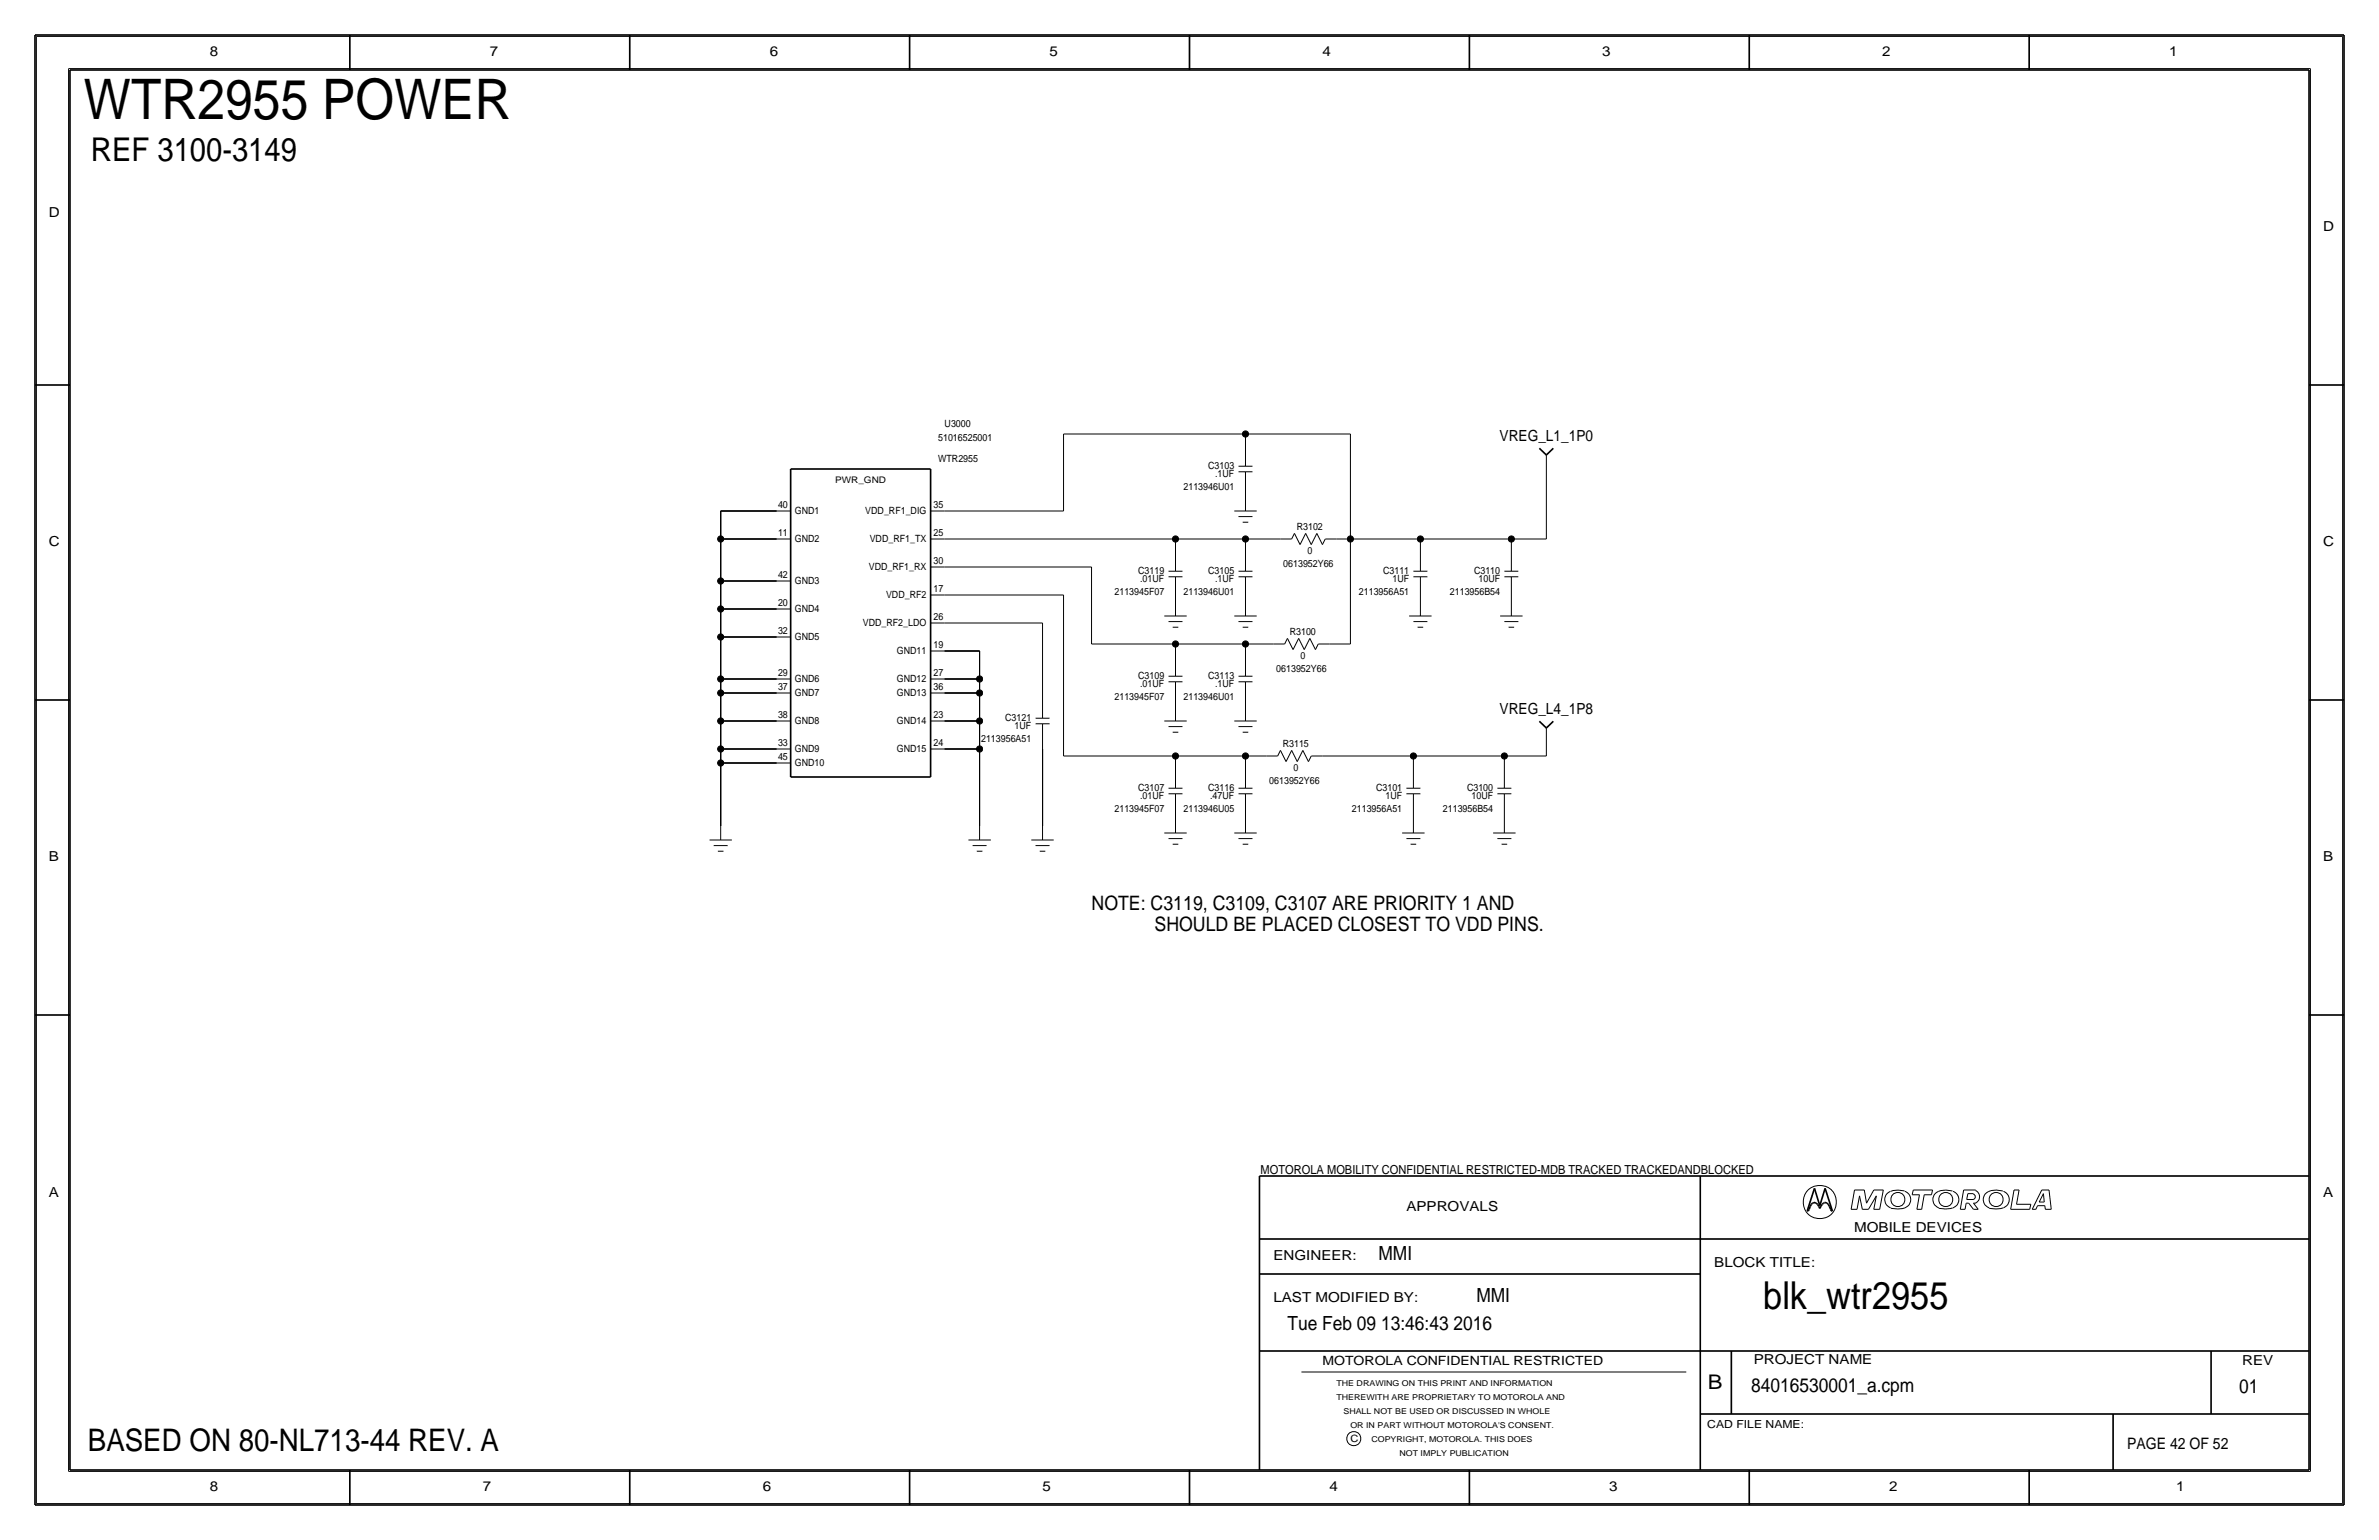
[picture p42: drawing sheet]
<svg xmlns="http://www.w3.org/2000/svg" width="432mm" height="279mm" viewBox="0 0 432 279" stroke-linecap="round" stroke-linejoin="round" font-family="sans-serif">
<defs><g id="words">
<text font-size="10.1" x="15.2" y="21.6">WTR2955 POWER</text>
<text font-size="7" x="320" y="237.5">blk_wtr2955</text>
<text font-size="5.9" x="16.5" y="29.2">REF 3100-3149</text>
<text font-size="5.6" x="16" y="263.3">BASED ON 80-NL713-44 REV. A</text>
<text font-size="3.7" x="310" y="252.1">B</text>
<g font-size="3.6">
<text x="198.1" y="165.1">NOTE: C3119, C3109, C3107 ARE PRIORITY 1 AND</text>
<text x="209.5" y="168.9">SHOULD BE PLACED CLOSEST TO VDD PINS.</text>
</g>
<g font-size="3.5">
<text x="250.2" y="228.6">MMI</text>
<text x="268" y="236.2">MMI</text>
<text x="233.7" y="241.3">Tue Feb 09 13:46:43 2016</text>
<text x="317.9" y="252.6">84016530001_a.cpm</text>
<text x="406.4" y="252.7">01</text>
</g>
<text font-size="2.9" x="386.1" y="262.9">PAGE 42 OF 52</text>
<g font-size="2.8">
<text x="272.2" y="80">VREG_L1_1P0</text>
<text x="272.2" y="129.5">VREG_L4_1P8</text>
</g>
<g font-size="2.5">
<text x="38.1" y="10.2">8</text>
<text x="88.9" y="10.2">7</text>
<text x="139.7" y="10.2">6</text>
<text x="190.5" y="10.2">5</text>
<text x="240" y="10.2">4</text>
<text x="290.8" y="10.2">3</text>
<text x="341.6" y="10.2">2</text>
<text x="393.7" y="10.2">1</text>
<text x="8.9" y="39.4">D</text>
<text x="421.6" y="41.9">D</text>
<text x="8.9" y="99.1">C</text>
<text x="421.6" y="99.1">C</text>
<text x="8.9" y="156.2">B</text>
<text x="421.6" y="156.2">B</text>
<text x="8.9" y="217.2">A</text>
<text x="255.3" y="219.7">APPROVALS</text>
<text x="421.6" y="217.2">A</text>
<text x="336.5" y="223.5">MOBILE DEVICES</text>
<text x="231.1" y="228.6">ENGINEER:</text>
<text x="311.1" y="229.9">BLOCK TITLE:</text>
<text x="231.1" y="236.2">LAST MODIFIED BY:</text>
<text x="318.3" y="247.5">PROJECT NAME</text>
<text x="407" y="247.6">REV</text>
<text x="38.1" y="270.5">8</text>
<text x="87.6" y="270.5">7</text>
<text x="138.4" y="270.5">6</text>
<text x="189.2" y="270.5">5</text>
<text x="241.3" y="270.5">4</text>
<text x="292.1" y="270.5">3</text>
<text x="342.9" y="270.5">2</text>
<text x="395" y="270.5">1</text>
</g>
<g font-size="2.3">
<text x="228.8" y="213.1">MOTOROLA MOBILITY CONFIDENTIAL RESTRICTED-MDB TRACKED TRACKEDANDBLOCKED</text>
<text x="240" y="247.6">MOTOROLA CONFIDENTIAL RESTRICTED</text>
</g>
<text font-size="2" x="309.9" y="259.1">CAD FILE NAME:</text>
<g font-size="1.8">
<text x="171.5" y="77.5">U3000</text>
<text x="170.3" y="80">51016525001</text>
<text x="170.3" y="83.8">WTR2955</text>
<text x="214.8" y="88.9">2113946U01</text>
<text x="219.3" y="85.1">C3103</text>
<text x="220.5" y="86.6">.1UF</text>
<text x="141.2" y="92.2">40</text>
<text x="144.3" y="93.3">GND1</text>
<text x="157.1" y="93.3">VDD_RF1_DIG</text>
<text x="169.4" y="92.2">35</text>
<text x="141.2" y="97.3">11</text>
<text x="144.3" y="98.4">GND2</text>
<text x="157.9" y="98.4">VDD_RF1_TX</text>
<text x="169.4" y="97.3">25</text>
<text x="235.4" y="96.2">R3102</text>
<text x="237.3" y="100.4">0</text>
<text x="141.2" y="104.9">42</text>
<text x="144.3" y="106">GND3</text>
<text x="157.7" y="103.5">VDD_RF1_RX</text>
<text x="169.4" y="107.4">17</text>
<text x="169.4" y="102.4">30</text>
<text x="202.3" y="108">2113945F07</text>
<text x="206.6" y="104.1">C3119</text>
<text x="206.9" y="105.7">.01UF</text>
<text x="214.8" y="108">2113946U01</text>
<text x="219.3" y="104.1">C3105</text>
<text x="220.5" y="105.7">.1UF</text>
<text x="232.9" y="102.9">0613952Y66</text>
<text x="246.7" y="108">2113956A51</text>
<text x="251" y="104.1">C3111</text>
<text x="252.7" y="105.7">1UF</text>
<text x="263.2" y="108">2113956B54</text>
<text x="267.5" y="104.1">C3110</text>
<text x="268.4" y="105.7">10UF</text>
<text x="141.2" y="110">20</text>
<text x="144.3" y="111.1">GND4</text>
<text x="156.6" y="113.6">VDD_RF2_LDO</text>
<text x="160.8" y="108.6">VDD_RF2</text>
<text x="169.4" y="112.5">26</text>
<text x="141.2" y="115.1">32</text>
<text x="144.3" y="116.2">GND5</text>
<text x="162.8" y="118.7">GND11</text>
<text x="169.4" y="117.6">19</text>
<text x="234.1" y="115.2">R3100</text>
<text x="236" y="119.5">0</text>
<text x="141.2" y="125.2">37</text>
<text x="141.2" y="122.7">29</text>
<text x="144.3" y="123.8">GND6</text>
<text x="162.8" y="123.8">GND12</text>
<text x="169.4" y="125.2">36</text>
<text x="169.4" y="122.7">27</text>
<text x="206.6" y="123.2">C3109</text>
<text x="206.9" y="124.7">.01UF</text>
<text x="219.3" y="123.2">C3113</text>
<text x="220.5" y="124.7">.1UF</text>
<text x="231.7" y="121.9">0613952Y66</text>
<text x="141.2" y="130.3">38</text>
<text x="144.3" y="131.4">GND8</text>
<text x="144.3" y="126.3">GND7</text>
<text x="162.8" y="131.4">GND14</text>
<text x="162.8" y="126.3">GND13</text>
<text x="169.4" y="130.3">23</text>
<text x="182.5" y="130.8">C3121</text>
<text x="202.3" y="127">2113945F07</text>
<text x="214.8" y="127">2113946U01</text>
<text x="141.2" y="137.9">45</text>
<text x="141.2" y="135.4">33</text>
<text x="144.3" y="136.5">GND9</text>
<text x="162.8" y="136.5">GND15</text>
<text x="169.4" y="135.4">24</text>
<text x="178.1" y="134.6">2113956A51</text>
<text x="184.2" y="132.3">1UF</text>
<text x="232.8" y="135.5">R3115</text>
<text x="144.3" y="139">GND10</text>
<text x="206.6" y="143.5">C3107</text>
<text x="219.3" y="143.5">C3116</text>
<text x="230.4" y="142.2">0613952Y66</text>
<text x="234.8" y="139.8">0</text>
<text x="249.8" y="143.5">C3101</text>
<text x="266.3" y="143.5">C3100</text>
<text x="202.3" y="147.3">2113945F07</text>
<text x="206.9" y="145">.01UF</text>
<text x="214.8" y="147.3">2113946U05</text>
<text x="219.6" y="145">.47UF</text>
<text x="245.4" y="147.3">2113956A51</text>
<text x="251.5" y="145">1UF</text>
<text x="261.9" y="147.3">2113956B54</text>
<text x="267.1" y="145">10UF</text>
<text x="245.1" y="261.6">C</text>
</g>
<text font-size="1.6" x="151.6" y="87.6">PWR_GND</text>
<g font-size="1.5">
<text x="242.6" y="251.5">THE DRAWING ON THIS PRINT AND INFORMATION</text>
<text x="242.6" y="254">THEREWITH ARE PROPRIETARY TO MOTOROLA AND</text>
<text x="243.8" y="256.5">SHALL NOT BE USED OR DISCUSSED IN WHOLE</text>
<text x="245.1" y="259.1">OR IN PART WITHOUT MOTOROLA'S CONSENT.</text>
<text x="248.9" y="261.6">COPYRIGHT, MOTOROLA. THIS DOES</text>
<text x="254" y="264.2">NOT IMPLY PUBLICATION</text>
</g>
</g></defs>
<!-- layer: Nets -->
<g fill="none" stroke="#000" stroke-width=".18">
<path d="M193 78.7h33.1zM193 78.7v14zM226.1 78.7v1.3zM226.1 78.7h19zM245.1 78.7v19.1zM130.8 97.8h10.2zM130.8 92.7h10.2zM130.8 97.8v7.6zM130.8 92.7v5.1zM171.4 97.8h42zM171.4 92.7h21.6zM213.4 97.8v1.3z"/>
<path d="M213.4 97.8h12.7zM226.1 97.8v1.3zM226.1 97.8h6.3zM242.6 97.8h2.5zM245.1 97.8h12.7zM245.1 97.8v19zM257.8 97.8v1.3zM257.8 97.8h16.5zM274.3 97.8v1.3zM274.3 97.8h6.4zM280.7 85.1v12.7zM130.8 115.6h10.2z"/>
<path d="M130.8 110.5h10.2zM130.8 105.4h10.2zM130.8 115.6v7.6zM130.8 110.5v5.1zM130.8 105.4v5.1zM171.4 102.9h26.7zM171.4 118.1h6.4zM171.4 107.9h21.6zM171.5 113h17.7zM177.8 118.1v5.1zM189.2 113v12.7zM193 107.9v29.3z"/>
<path d="M198.1 102.9v13.9zM198.1 116.8h15.3zM213.4 116.8v1.3zM213.4 116.8h12.7zM226.1 116.8v1.3zM226.1 116.8h5zM241.3 116.8h3.8zM130.8 138.4h10.2zM130.8 135.9h10.2zM130.8 130.8h10.2zM130.8 125.7h10.2zM130.8 123.2h10.2z"/>
<path d="M130.8 138.4v11.5zM130.8 135.9v2.5zM130.8 130.8v5.1zM130.8 125.7v5.1zM130.8 123.2v2.5zM171.4 123.2h6.4zM171.4 125.7h6.4zM171.4 135.9h6.4zM171.4 130.8h6.4zM177.8 123.2v2.5zM177.8 135.9v14zM177.8 125.7v5.1z"/>
<path d="M177.8 130.8v5.1zM189.2 135.9v14zM193 137.2h20.4zM213.4 137.2v1.2zM213.4 137.2h12.7zM226.1 137.2v1.2zM226.1 137.2h3.8zM240 137.2h16.5zM256.5 137.2h16.5zM256.5 137.2v1.2zM273 137.2v1.2zM273 137.2h7.7z"/>
<path d="M280.7 134.6v2.6z"/>
</g>
<g fill="#000" stroke="#000" stroke-width=".18">
<circle cx="226.1" cy="78.7" r=".56"/>
<circle cx="130.8" cy="97.8" r=".56"/>
<circle cx="213.4" cy="97.8" r=".56"/>
<circle cx="226.1" cy="97.8" r=".56"/>
<circle cx="245.1" cy="97.8" r=".56"/>
<circle cx="257.8" cy="97.8" r=".56"/>
<circle cx="274.3" cy="97.8" r=".56"/>
<circle cx="130.8" cy="110.5" r=".56"/>
<circle cx="130.8" cy="115.6" r=".56"/>
<circle cx="130.8" cy="105.4" r=".56"/>
<circle cx="213.4" cy="116.8" r=".56"/>
<circle cx="226.1" cy="116.8" r=".56"/>
<circle cx="130.8" cy="125.7" r=".56"/>
<circle cx="130.8" cy="130.8" r=".56"/>
<circle cx="130.8" cy="123.2" r=".56"/>
<circle cx="130.8" cy="135.9" r=".56"/>
<circle cx="130.8" cy="138.4" r=".56"/>
<circle cx="177.8" cy="125.7" r=".56"/>
<circle cx="177.8" cy="135.9" r=".56"/>
<circle cx="177.8" cy="123.2" r=".56"/>
<circle cx="177.8" cy="130.8" r=".56"/>
<circle cx="213.4" cy="137.2" r=".56"/>
<circle cx="226.1" cy="137.2" r=".56"/>
<circle cx="256.5" cy="137.2" r=".56"/>
<circle cx="273" cy="137.2" r=".56"/>
</g>
<!-- layer: Components -->
<g fill="none" stroke="#000" stroke-width=".18">
<path d="M141 92.7h2.5zM141 97.8h2.5zM168.9 97.8h2.5zM168.9 92.7h2.5zM213.4 99.1v4.5zM224 92.7h4.1zM224.8 84.6h2.5zM224.8 85.6h2.5zM224.8 93.7h2.5zM225.6 94.7h1zM226.1 85.6v4.6zM226.1 80v4.6z"/>
<path d="M226.1 90.2v2.5zM226.1 99.1v4.5zM232.4 97.8h2zM234.9 96.8l-.5 1zM235 96.8l1 2zM237 96.8l-1 2zM237 96.8l1 2zM239 96.8l-1 2zM239 96.8l1 2zM240.5 97.8h2.1zM240.5 97.8l-.5 1zM257.8 99.1v4.5z"/>
<path d="M274.3 99.1v4.5zM280.7 82.6v2.5zM141 115.6h2.5zM141 110.5h2.5zM141 105.4h2.5zM168.9 113h2.5zM168.9 118.1h2.5zM168.9 107.9h2.5zM168.9 102.9h2.5zM211.3 111.8h4.1zM212.1 103.6h2.5zM212.1 104.6h2.5z"/>
<path d="M212.1 112.8h2.5zM212.9 113.8h1zM213.4 104.6v4.6zM213.4 109.2v2.6zM213.4 118.1v4.6zM224 111.8h4.1zM224.8 103.6h2.5zM224.8 104.6h2.5zM224.8 112.8h2.5zM225.6 113.8h1zM226.1 104.6v4.6zM226.1 109.2v2.6z"/>
<path d="M226.1 118.1v4.6zM231.1 116.8h2.1zM233.7 115.8l-.5 1zM233.7 115.8l1 2.1zM235.7 115.8l-1 2.1zM235.7 115.8l1 2.1zM237.7 115.8l-1 2.1zM237.7 115.8l1.1 2.1zM239.3 116.8l-.5 1.1zM239.3 116.8h2zM255.8 111.8h4zM256.5 103.6h2.6z"/>
<path d="M256.5 104.6h2.6zM256.5 112.8h2.6zM257.3 113.8h1zM257.8 104.6v4.6zM257.8 109.2v2.6zM272.3 111.8h4.1zM273 103.6h2.6zM273.1 104.6h2.5zM273.1 112.8h2.5zM273.8 113.8h1zM274.3 104.6v4.6zM274.3 109.2v2.6z"/>
<path d="M141 138.4h2.5zM141 130.8h2.5zM141 135.9h2.5zM141 125.7h2.5zM141 123.2h2.5zM168.9 130.8h2.5zM168.9 135.9h2.5zM168.9 125.7h2.5zM168.9 123.2h2.5zM188 130.3h2.5zM188 131.3h2.5zM189.2 131.3v4.6z"/>
<path d="M189.2 125.7v4.6zM211.3 130.8h4.1zM212.1 122.7h2.5zM212.1 123.7h2.5zM212.1 131.8h2.5zM212.9 132.8h1zM213.4 138.4v4.6zM213.4 123.7v4.6zM213.4 128.3v2.5zM224 130.8h4.1zM224.8 122.7h2.5zM224.8 123.7h2.5z"/>
<path d="M224.8 131.8h2.5zM225.6 132.8h1zM226.1 138.4v4.6zM226.1 123.7v4.6zM226.1 128.3v2.5zM229.9 137.2h2zM232.4 136.1l-.5 1.1zM232.4 136.1l1 2.1zM234.4 136.1l-1 2.1zM234.4 136.1l1.1 2.1zM236.5 136.1l-1 2.1zM236.5 136.1l1 2.1z"/>
<path d="M238 137.2l-.5 1zM238 137.2h2zM256.5 138.4v4.6zM273 138.4v4.6zM280.7 132.1v2.5zM128.8 152.4h4zM129.5 153.4h2.6zM130.3 154.4h1zM130.8 149.9v2.5zM175.8 152.4h4zM176.5 153.4h2.6zM177.3 154.4h1z"/>
<path d="M177.8 149.9v2.5zM187.2 152.4h4.1zM188 153.4h2.5zM188.7 154.4h1zM189.2 149.9v2.5zM211.3 151.1h4.1zM212.1 143h2.5zM212.1 144h2.5zM212.1 152.1h2.5zM212.9 153.2h1zM213.4 144v4.6zM213.4 148.6v2.5z"/>
<path d="M224 151.1h4.1zM224.8 143h2.5zM224.8 144h2.5zM224.8 152.1h2.5zM225.6 153.2h1zM226.1 144v4.6zM226.1 148.6v2.5zM254.5 151.1h4.1zM255.3 143h2.5zM255.3 144h2.5zM255.3 152.1h2.5zM256 153.2h1z"/>
<path d="M256.5 144v4.6zM256.5 148.6v2.5zM271 151.1h4.1zM271.8 144h2.5zM271.8 152.1h2.5zM271.8 143h2.5zM272.5 153.2h1.1zM273 144v4.6zM273 148.6v2.5z"/>
</g>
<path d="M143.5 85.1v55.9zM143.5 85.1h25.4zM168.9 85.1v55.9zM279.4 81.3l1.3 1.2zM280.7 82.6l1.2-1.3zM279.4 130.9l1.3 1.2zM280.7 132.1l1.2-1.2zM143.5 141h25.4z" fill="none" stroke="#000" stroke-width=".3"/>
<!-- layer: Page Border and Title Block -->
<g fill="none" stroke="#000" stroke-width=".3">
<path d="M6.3 6.4v266.7zM6.4 6.4h419zM12.7 12.7h406.4zM12.7 12.7v254zM63.5 6.4v6.3zM114.3 6.4v6.3zM165.1 6.4v6.3zM215.9 6.3v6.4zM266.7 6.4v6.3zM317.5 6.4v6.3zM368.3 6.4v6.3zM419.1 12.7v254z"/>
<path d="M425.4 6.4v266.7zM6.3 69.8h6.4zM419.1 69.8h6.3zM6.3 127h6.4zM419.1 127h6.3zM6.3 184.1h6.4zM419.1 184.1h6.3zM228.6 213.4v53.3zM228.6 213.4h190.5zM308.6 213.4v53.3zM328 219.7h.2zM328.4 219.4l-.2 .3z"/>
<path d="M328.6 218.8l-.2 .6zM328.8 218.5l-.2 .3zM329 218.3l.2-.1zM329 218.3l-.2 .2zM329.2 218.2h.2zM329.3 215.6l-1.3 4.1zM329.3 215.6l1 3.1zM329.4 218.2l.2 .1zM329.6 218.3l.3 .2zM329.9 218.5l.2 .3zM330.1 218.8l.2 .5zM330.5 218.8l-.2 .5z"/>
<path d="M330.8 218.5l-.3 .3zM331 218.3l-.2 .2zM331 218.3l.2-.1zM331.2 218.2h.2zM331.3 215.6l1.3 4.1zM331.3 215.6l-1 3.1zM331.4 218.2l.2 .1zM331.6 218.3l.2 .2zM331.8 218.5l.2 .3zM332 218.8l.3 .6zM332.3 219.4l.1 .3zM332.4 219.7h.2z"/>
<path d="M228.6 231.1h80zM228.6 224.8h190.5zM228.6 245.1h190.5zM308.6 256.5h110.5zM314.2 245.1v11.4zM383.5 256.5v10.2zM401.3 245.1v11.4zM6.4 273h419zM12.7 266.7h406.4zM63.5 266.7v6.4zM114.3 266.7v6.4zM165.1 266.7v6.4z"/>
<path d="M215.9 266.7v6.3zM266.7 266.7v6.4zM317.5 266.7v6.4zM368.3 266.7v6.4z"/>
</g>
<g fill="none" stroke="#000" stroke-width=".18">
<path d="M6.6 6.6h418.6zM6.6 6.6v266.2zM12.4 12.4v254.6zM12.4 12.4h407zM419.4 12.4v254.6zM425.2 6.6v266.2zM336 219.4h1.1zM336.6 215.9h1.8zM336.6 215.9l-.6 3.5zM337.5 217l-.4 2.4zM337.5 217l.5 2.4zM338 219.4h1.1z"/>
<path d="M338.4 215.9l.4 2.4zM340.1 219.4h1.1zM340.1 215.9h1.7zM340.1 215.9l-1.3 2.4zM340.6 217l-1.5 2.4zM340.6 217l-.5 2.4zM341.8 215.9l-.6 3.5zM343.1 216.2a1.6 1.6 0 0 0-1 1.5 1.6 1.6 0 0 0 1.1 1.5M345.7 216.1h-.2a4 4 0 0 0-2.3 .1M345.7 216.2a1.59 1.59 0 0 1 1.1 1.5 1.59 1.59 0 0 1-1.1 1.5 5.1 5.1 0 0 1-2.5 0M347.1 216.8h1.3zM347.3 215.9l-.2 .9z"/>
<path d="M347.3 215.9h3.5zM347.9 219.4h.9zM348.4 216.8l-.5 2.6zM349.2 216.8l-.4 2.6zM349.2 216.8h1.4zM350.8 215.9l-.2 .9zM354.4 216.1a3.1 3.1 0 0 0-3.3 .7 1.62 1.62 0 0 0 .8 2.4M354.4 219.2a5.1 5.1 0 0 1-2.5 0M354.5 216.2a1.59 1.59 0 0 1 1 1.5 1.59 1.59 0 0 1-1 1.5M355.8 219.4h.9zM356.4 215.9l-.6 3.5zM356.4 215.9h2.2z"/>
<path d="M356.9 218.3l-.2 1.1zM356.9 218.3h.4zM357 217.6h1.2zM357.2 216.6l-.2 1zM357.2 216.6h1zM357.3 218.3l.9 1.1zM358.1 216.7a.5 .5 0 0 1 .4 .4 .5 .5 0 0 1-.4 .5M358.2 219.4h.9zM358.2 218.3l.9 1.1zM358.2 218.3h.4zM358.5 216a1.24 1.24 0 0 1 .8 1.1 1.24 1.24 0 0 1-.8 1.2M363.5 216.1a3.1 3.1 0 0 0-3.3 .7 1.62 1.62 0 0 0 .8 2.4"/>
<path d="M363.6 219.2a5.1 5.1 0 0 1-2.6 0M363.6 216.2a1.59 1.59 0 0 1 1.1 1.5 1.59 1.59 0 0 1-1.1 1.5M364.9 219.4h3.5zM365.6 215.9l-.7 3.5zM365.6 215.9h.9zM366 218.5h2.6zM366.5 215.9l-.5 2.6zM368.6 218.5l-.2 .9zM368.9 219.4h.6zM369.8 218.7h1.3zM369.8 218.7l-.3 .7zM370.1 218.1h.9z"/>
<path d="M370.6 215.9l-1.7 3.5zM370.6 215.9h1.3zM370.9 216.6l-.8 1.5zM370.9 216.6l.1 1.5zM371.1 218.7l.1 .7zM371.2 219.4h1.1zM371.9 215.9l.4 3.5zM236.2 248.9h69.9zM6.6 272.8h418.6zM12.4 267h407z"/>
<circle cx="330.3" cy="218.1" r="3"/>
<circle cx="344.5" cy="217.6" r="1.28"/>
<circle cx="353.2" cy="217.6" r="1.28"/>
<circle cx="362.3" cy="217.6" r="1.28"/>
<circle cx="245.7" cy="261" r="1.28"/>
</g>
<use href="#words"/>
</svg>
